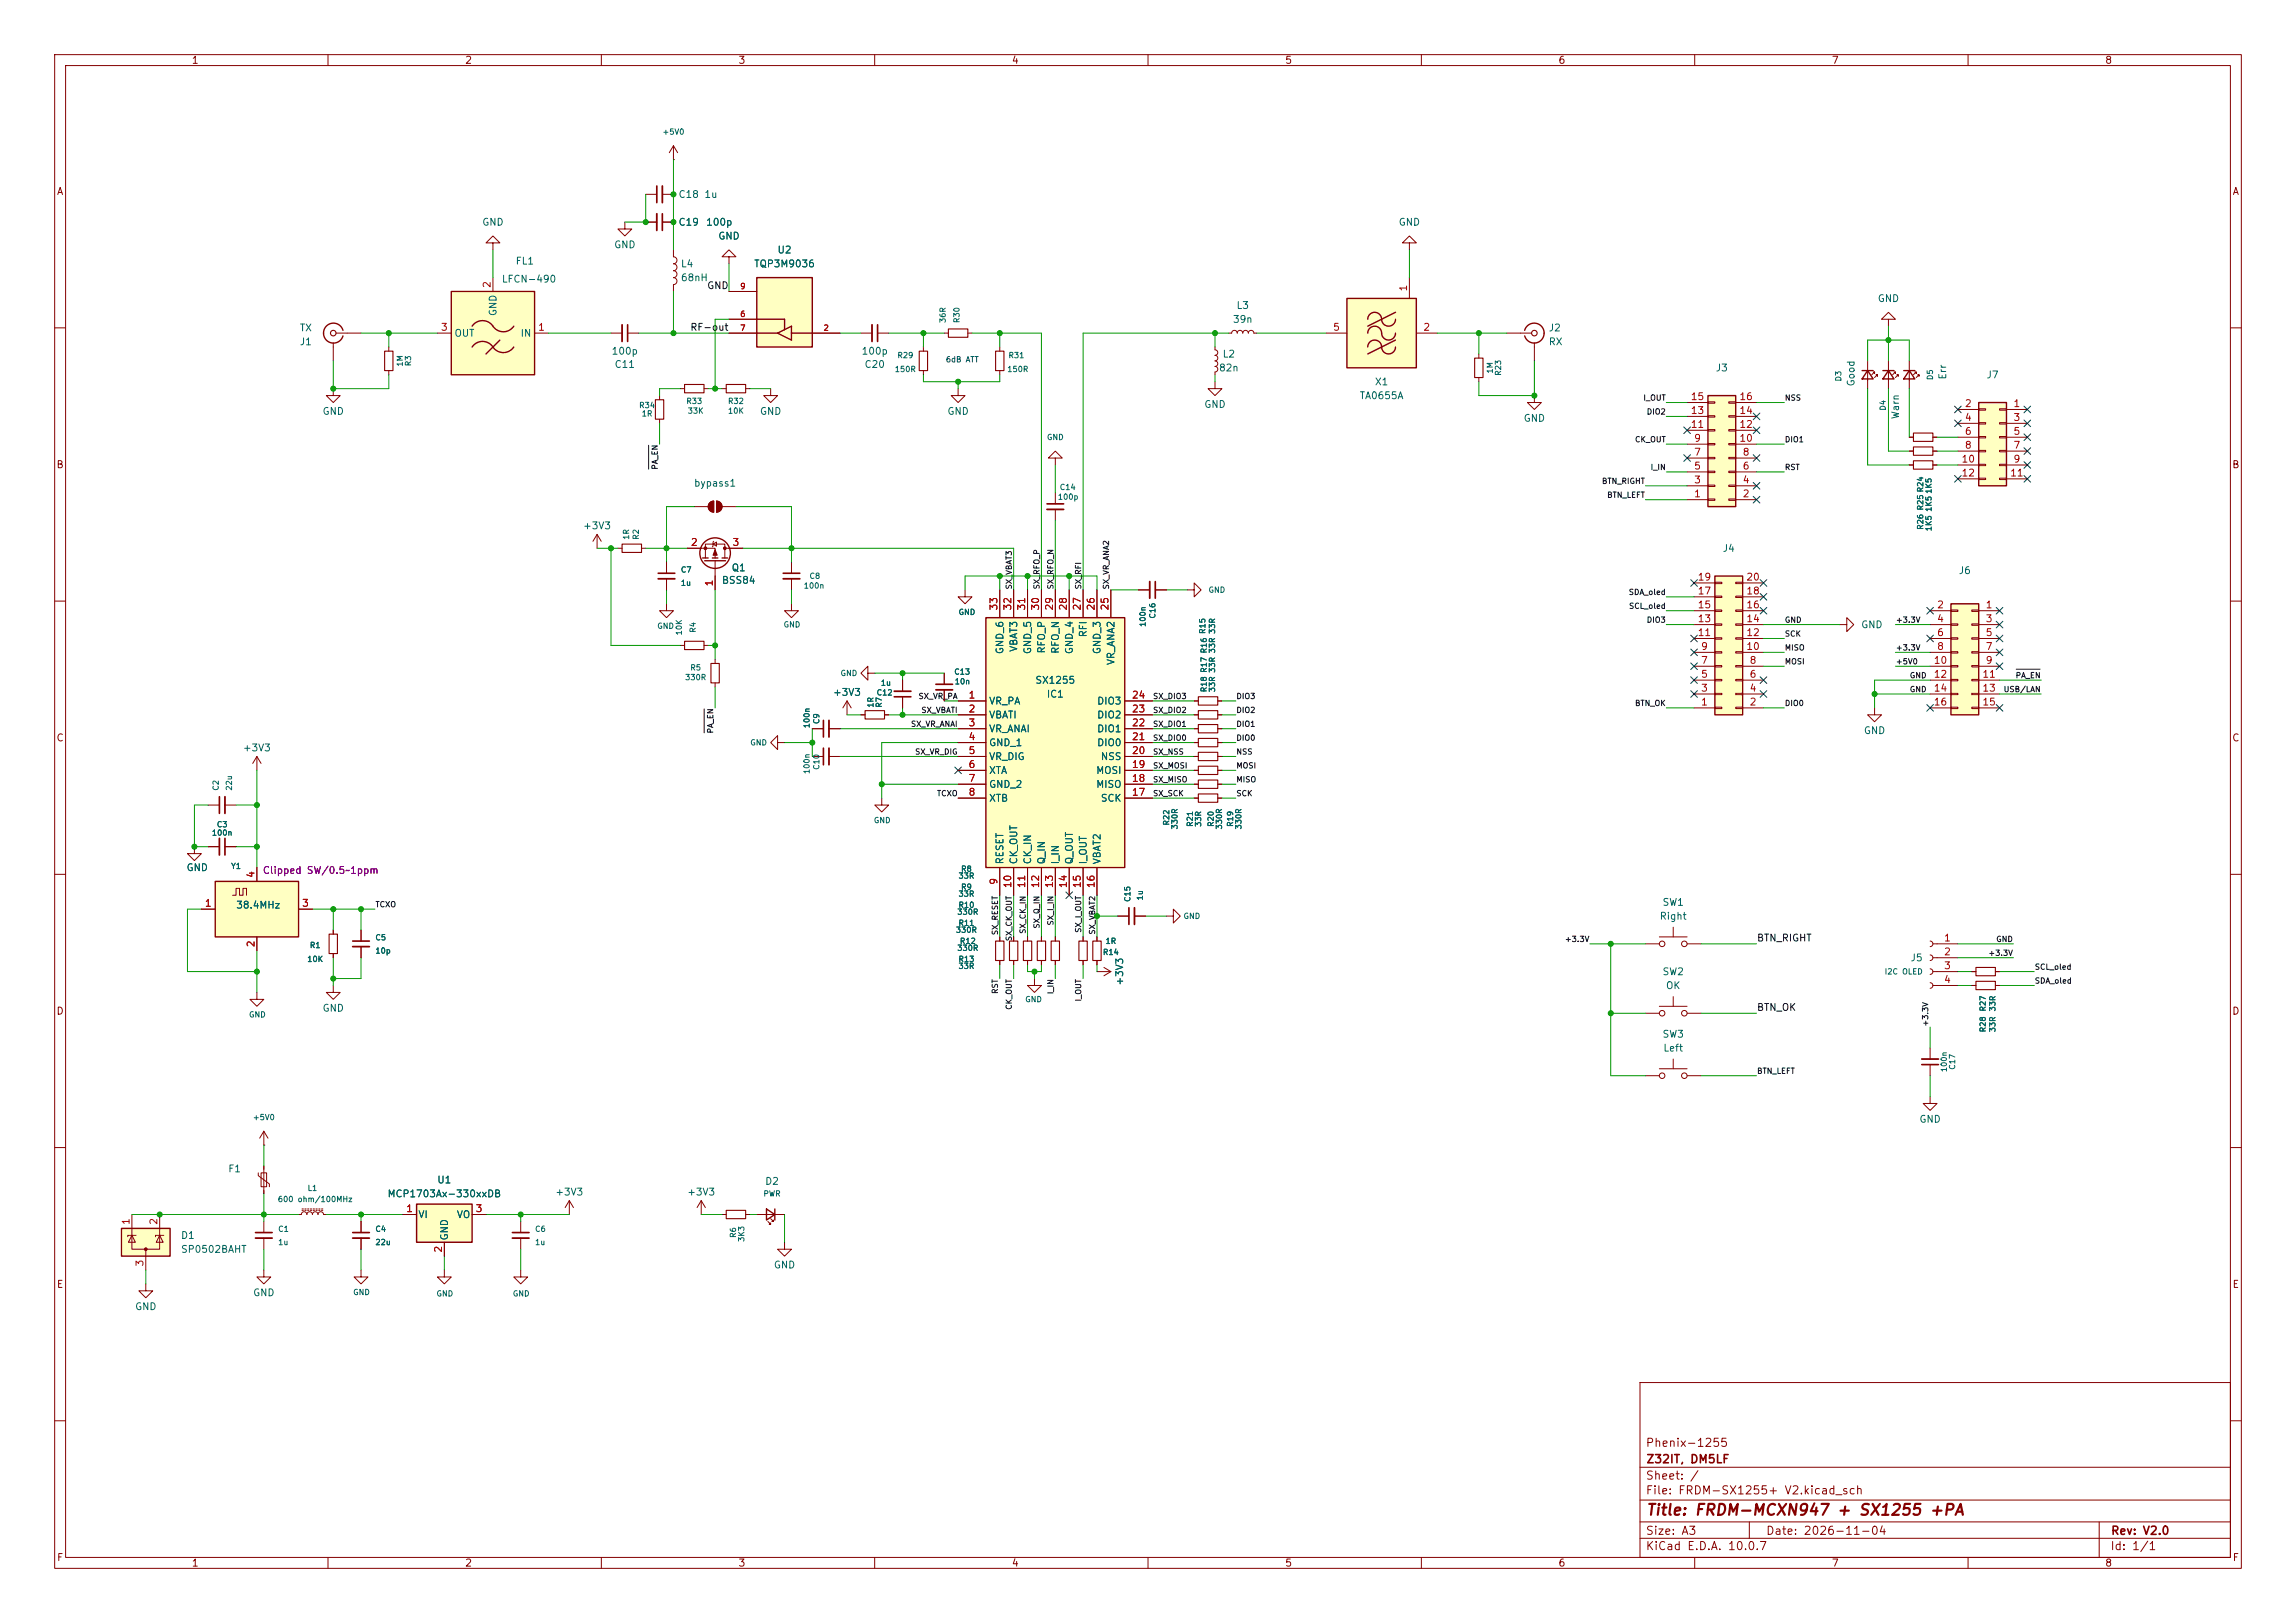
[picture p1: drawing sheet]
<svg xmlns="http://www.w3.org/2000/svg" width="420mm" height="297mm" viewBox="0 0 420 297" stroke-linecap="round" stroke-linejoin="round" font-family="sans-serif">
<defs><g id="words">
<text font-size="2" fill="#840000" x="301" y="277.8">Title: FRDM-MCXN947 + SX1255 +PA</text>
<g font-size="1.5" fill="#840000">
<text x="300.9" y="265.1">Phenix-1255</text>
<text x="301" y="268.1">Z32IT, DM5LF</text>
<text x="300.9" y="273.8">File: FRDM-SX1255+ V2.kicad_sch</text>
<text x="300.9" y="271.1">Sheet: /</text>
<text x="300.9" y="281.2">Size: A3</text>
<text x="322.9" y="281.2">Date: 2026-11-04</text>
<text x="386" y="281.2">Rev: V2.0</text>
<text x="300.9" y="284">KiCad E.D.A. 10.0.7</text>
<text x="385.9" y="284">Id: 1/1</text>
</g>
<g font-size="1.3" fill="#840000">
<text x="35" y="12">1</text>
<text x="85" y="12">2</text>
<text x="135" y="12">3</text>
<text x="185" y="12">4</text>
<text x="235" y="12">5</text>
<text x="285" y="12">6</text>
<text x="335" y="12">7</text>
<text x="385" y="12">8</text>
<text x="10.3" y="36">A</text>
<text x="408.3" y="36">A</text>
<text x="10.2" y="86">B</text>
<text x="408.2" y="86">B</text>
<text x="10.2" y="136">C</text>
<text x="408.2" y="136">C</text>
<text x="10.2" y="186">D</text>
<text x="408.2" y="186">D</text>
<text x="10.3" y="236">E</text>
<text x="408.3" y="236">E</text>
<text x="10.3" y="286">F</text>
<text x="35" y="287">1</text>
<text x="85" y="287">2</text>
<text x="135" y="287">3</text>
<text x="185" y="287">4</text>
<text x="235" y="287">5</text>
<text x="285" y="287">6</text>
<text x="335" y="287">7</text>
<text x="385" y="287">8</text>
<text x="408.3" y="286">F</text>
</g>
<g font-size="1.3" fill="#006464">
<text x="88.1" y="41.6">GND</text>
<text x="124" y="36.5">C18</text>
<text x="124" y="41.6">C19</text>
<text x="128.7" y="36.5">1u</text>
<text x="129.1" y="41.6">100p</text>
<text x="255.7" y="41.6">GND</text>
<text x="112.2" y="45.7">GND</text>
<text x="131.3" y="44.1">GND</text>
<text x="142.1" y="46.7">U2</text>
<text x="91.7" y="52">LFCN-490</text>
<text x="94.2" y="48.7">FL1</text>
<text x="124.4" y="49.2">L4</text>
<text x="124.4" y="51.8">68nH</text>
<text x="137.8" y="49.2">TQP3M9036</text>
<text x="91.1" y="57.9" transform="rotate(-90 91.1 57.9)">GND</text>
<text x="225.4" y="59.4">39n</text>
<text x="226.1" y="56.8">L3</text>
<text x="343.4" y="55.6">GND</text>
<text x="54.7" y="63.5">J1</text>
<text x="54.7" y="60.9">TX</text>
<text x="83" y="61.9">OUT</text>
<text x="95.1" y="61.9">IN</text>
<text x="111.8" y="65.2">100p</text>
<text x="157.5" y="65.2">100p</text>
<text x="223.5" y="65.7">L2</text>
<text x="283.2" y="60.9">J2</text>
<text x="283.2" y="63.5">RX</text>
<text x="112.3" y="67.6">C11</text>
<text x="158" y="67.6">C20</text>
<text x="222.9" y="68.3">82n</text>
<text x="251.4" y="70.8">X1</text>
<text x="313.7" y="68.3">J3</text>
<text x="339.5" y="70.8" transform="rotate(-90 339.5 70.8)">Good</text>
<text x="356.3" y="69.6" transform="rotate(-90 356.3 69.6)">Err</text>
<text x="363.3" y="69.5">J7</text>
<text x="58.9" y="76.2">GND</text>
<text x="138.9" y="76.2">GND</text>
<text x="173.2" y="76.2">GND</text>
<text x="220.2" y="74.9">GND</text>
<text x="248.6" y="73.4">TA0655A</text>
<text x="278.6" y="77.5">GND</text>
<text x="347.7" y="76.8" transform="rotate(-90 347.7 76.8)">Warn</text>
<text x="126.8" y="89.4">bypass1</text>
<text x="106.6" y="97.2">+3V3</text>
<text x="315" y="101.3">J4</text>
<text x="131.9" y="107.1">BSS84</text>
<text x="133.7" y="104.8">Q1</text>
<text x="358.2" y="105.4">J6</text>
<text x="183.8" y="119.8" transform="rotate(-90 183.8 119.8)">GND_6</text>
<text x="186.4" y="119.4" transform="rotate(-90 186.4 119.4)">VBAT3</text>
<text x="188.9" y="119.8" transform="rotate(-90 188.9 119.8)">GND_5</text>
<text x="191.5" y="119.7" transform="rotate(-90 191.5 119.7)">RFO_P</text>
<text x="194" y="119.8" transform="rotate(-90 194 119.8)">RFO_N</text>
<text x="196.5" y="119.8" transform="rotate(-90 196.5 119.8)">GND_4</text>
<text x="199.1" y="116.7" transform="rotate(-90 199.1 116.7)">RFI</text>
<text x="201.6" y="119.8" transform="rotate(-90 201.6 119.8)">GND_3</text>
<text x="340.3" y="115.3">GND</text>
<text x="189.3" y="125.4">SX1255</text>
<text x="204.2" y="121.8" transform="rotate(-90 204.2 121.8)">VR_ANA2</text>
<text x="152.3" y="127.6">+3V3</text>
<text x="180.8" y="129.2">VR_PA</text>
<text x="180.8" y="131.8">VBATI</text>
<text x="191.4" y="128">IC1</text>
<text x="200.6" y="131.8">DIO2</text>
<text x="200.6" y="129.2">DIO3</text>
<text x="44.3" y="137.8">+3V3</text>
<text x="180.8" y="134.3">VR_ANAI</text>
<text x="180.8" y="136.9">GND_1</text>
<text x="200.6" y="136.9">DIO0</text>
<text x="200.6" y="134.3">DIO1</text>
<text x="340.8" y="134.6">GND</text>
<text x="180.8" y="139.4">VR_DIG</text>
<text x="180.8" y="141.9">XTA</text>
<text x="200.4" y="141.9">MOSI</text>
<text x="201.3" y="139.4">NSS</text>
<text x="180.8" y="144.5">GND_2</text>
<text x="180.8" y="147">XTB</text>
<text x="200.4" y="144.5">MISO</text>
<text x="201.3" y="147">SCK</text>
<text x="34" y="159.7">GND</text>
<text x="183.8" y="158.3" transform="rotate(-90 183.8 158.3)">RESET</text>
<text x="186.4" y="158.3" transform="rotate(-90 186.4 158.3)">CK_OUT</text>
<text x="188.9" y="158.3" transform="rotate(-90 188.9 158.3)">CK_IN</text>
<text x="191.5" y="158.3" transform="rotate(-90 191.5 158.3)">Q_IN</text>
<text x="194" y="158.3" transform="rotate(-90 194 158.3)">I_IN</text>
<text x="196.5" y="158.3" transform="rotate(-90 196.5 158.3)">Q_OUT</text>
<text x="199.1" y="158.3" transform="rotate(-90 199.1 158.3)">I_OUT</text>
<text x="201.6" y="158.3" transform="rotate(-90 201.6 158.3)">VBAT2</text>
<text x="43.1" y="166.6">38.4MHz</text>
<text x="304" y="166.1">SW1</text>
<text x="303.5" y="168.6">Right</text>
<text x="304" y="178.8">SW2</text>
<text x="349.4" y="176.2">J5</text>
<text x="58.9" y="185.4">GND</text>
<text x="205.8" y="180.5" transform="rotate(-90 205.8 180.5)">+3V3</text>
<text x="304.6" y="181.3">OK</text>
<text x="304" y="190.2">SW3</text>
<text x="304.2" y="192.7">Left</text>
<text x="351" y="205.8">GND</text>
<text x="41.6" y="214.8">F1</text>
<text x="70.8" y="219.4">MCP1703Ax-330xxDB</text>
<text x="79.9" y="216.9">U1</text>
<text x="101.5" y="219.1">+3V3</text>
<text x="125.6" y="219.1">+3V3</text>
<text x="139.9" y="217.1">D2</text>
<text x="33" y="227">D1</text>
<text x="76.4" y="223.2">VI</text>
<text x="82.2" y="227.1" transform="rotate(-90 82.2 227.1)">GND</text>
<text x="83.5" y="223.2">VO</text>
<text x="33" y="229.6">SP0502BAHT</text>
<text x="141.4" y="232.4">GND</text>
<text x="46.2" y="237.5">GND</text>
<text x="24.6" y="240">GND</text>
</g>
<g font-size="1.3" fill="#a90000">
<text x="90" y="52.8" transform="rotate(-90 90 52.8)">2</text>
<text x="257.7" y="53.4" transform="rotate(-90 257.7 53.4)">1</text>
<text x="80.5" y="60.8">3</text>
<text x="98.3" y="60.8">1</text>
<text x="243.7" y="60.8">5</text>
<text x="260.3" y="60.8">2</text>
<text x="309.2" y="76.1">13</text>
<text x="309.2" y="73.5">15</text>
<text x="318.1" y="76.1">14</text>
<text x="318.1" y="73.5">16</text>
<text x="359.3" y="74.8">2</text>
<text x="359.3" y="77.3">4</text>
<text x="368.2" y="74.8">1</text>
<text x="368.2" y="77.3">3</text>
<text x="309.2" y="78.6">11</text>
<text x="309.8" y="83.7">7</text>
<text x="309.8" y="81.1">9</text>
<text x="318.1" y="81.1">10</text>
<text x="318.1" y="78.6">12</text>
<text x="318.7" y="83.7">8</text>
<text x="359.3" y="79.9">6</text>
<text x="359.3" y="82.4">8</text>
<text x="368.2" y="79.9">5</text>
<text x="368.2" y="82.4">7</text>
<text x="309.8" y="88.8">3</text>
<text x="309.8" y="86.2">5</text>
<text x="318.7" y="88.8">4</text>
<text x="318.7" y="86.2">6</text>
<text x="358.7" y="85">10</text>
<text x="358.7" y="87.5">12</text>
<text x="367.6" y="87.5">11</text>
<text x="368.2" y="85">9</text>
<text x="309.8" y="91.3">1</text>
<text x="318.7" y="91.3">2</text>
<text x="126.3" y="100.2">2</text>
<text x="133.9" y="100.2">3</text>
<text x="130.7" y="107.4" transform="rotate(-90 130.7 107.4)">1</text>
<text x="310.4" y="106.5">19</text>
<text x="319.3" y="106.5">20</text>
<text x="182.7" y="111.8" transform="rotate(-90 182.7 111.8)">33</text>
<text x="185.3" y="111.8" transform="rotate(-90 185.3 111.8)">32</text>
<text x="187.8" y="111.8" transform="rotate(-90 187.8 111.8)">31</text>
<text x="190.4" y="111.8" transform="rotate(-90 190.4 111.8)">30</text>
<text x="192.9" y="111.8" transform="rotate(-90 192.9 111.8)">29</text>
<text x="195.4" y="111.8" transform="rotate(-90 195.4 111.8)">28</text>
<text x="198" y="111.8" transform="rotate(-90 198 111.8)">27</text>
<text x="200.5" y="111.8" transform="rotate(-90 200.5 111.8)">26</text>
<text x="203.1" y="111.8" transform="rotate(-90 203.1 111.8)">25</text>
<text x="310.4" y="111.6">15</text>
<text x="310.4" y="109.1">17</text>
<text x="319.3" y="111.6">16</text>
<text x="319.3" y="109.1">18</text>
<text x="354.2" y="111.6">2</text>
<text x="363.1" y="111.6">1</text>
<text x="310.4" y="116.7">11</text>
<text x="310.4" y="114.2">13</text>
<text x="311.1" y="119.2">9</text>
<text x="319.3" y="119.2">10</text>
<text x="319.3" y="116.7">12</text>
<text x="319.3" y="114.2">14</text>
<text x="354.2" y="114.2">4</text>
<text x="354.2" y="116.7">6</text>
<text x="354.2" y="119.2">8</text>
<text x="363.1" y="114.2">3</text>
<text x="363.1" y="116.7">5</text>
<text x="363.1" y="119.2">7</text>
<text x="311.1" y="124.3">5</text>
<text x="311.1" y="121.8">7</text>
<text x="319.9" y="124.3">6</text>
<text x="319.9" y="121.8">8</text>
<text x="353.6" y="121.8">10</text>
<text x="353.6" y="124.3">12</text>
<text x="362.5" y="124.3">11</text>
<text x="363.1" y="121.8">9</text>
<text x="177.1" y="128.1">1</text>
<text x="177.1" y="130.7">2</text>
<text x="206.9" y="130.7">23</text>
<text x="206.9" y="128.1">24</text>
<text x="311.1" y="129.4">1</text>
<text x="311.1" y="126.9">3</text>
<text x="319.9" y="129.4">2</text>
<text x="319.9" y="126.9">4</text>
<text x="353.6" y="126.9">14</text>
<text x="353.6" y="129.4">16</text>
<text x="362.5" y="126.9">13</text>
<text x="362.5" y="129.4">15</text>
<text x="177.1" y="133.2">3</text>
<text x="177.1" y="135.8">4</text>
<text x="206.9" y="135.8">21</text>
<text x="206.9" y="133.2">22</text>
<text x="177.1" y="138.3">5</text>
<text x="177.1" y="140.8">6</text>
<text x="177.1" y="143.4">7</text>
<text x="206.9" y="143.4">18</text>
<text x="206.9" y="140.8">19</text>
<text x="206.9" y="138.3">20</text>
<text x="177.1" y="145.9">8</text>
<text x="206.9" y="145.9">17</text>
<text x="46.9" y="160.8" transform="rotate(-90 46.9 160.8)">4</text>
<text x="37.4" y="166.2">1</text>
<text x="55.1" y="166.2">3</text>
<text x="182.7" y="162" transform="rotate(-90 182.7 162)">9</text>
<text x="185.3" y="162.6" transform="rotate(-90 185.3 162.6)">10</text>
<text x="187.8" y="162.6" transform="rotate(-90 187.8 162.6)">11</text>
<text x="190.4" y="162.6" transform="rotate(-90 190.4 162.6)">12</text>
<text x="192.9" y="162.6" transform="rotate(-90 192.9 162.6)">13</text>
<text x="195.4" y="162.6" transform="rotate(-90 195.4 162.6)">14</text>
<text x="198" y="162.6" transform="rotate(-90 198 162.6)">15</text>
<text x="200.5" y="162.6" transform="rotate(-90 200.5 162.6)">16</text>
<text x="46.9" y="173.5" transform="rotate(-90 46.9 173.5)">2</text>
<text x="355.5" y="172.6">1</text>
<text x="355.5" y="175.1">2</text>
<text x="355.5" y="177.7">3</text>
<text x="355.5" y="180.2">4</text>
<text x="24" y="224.3" transform="rotate(-90 24 224.3)">1</text>
<text x="29.1" y="224.3" transform="rotate(-90 29.1 224.3)">2</text>
<text x="74.2" y="222.1">1</text>
<text x="86.9" y="222.1">3</text>
<text x="26.5" y="231.9" transform="rotate(-90 26.5 231.9)">3</text>
<text x="81.1" y="229.3" transform="rotate(-90 81.1 229.3)">2</text>
</g>
<g font-size="1.3" fill="#0f0f0f">
<text x="129.3" y="53.2">GND</text>
<text x="126.2" y="60.8">RF-out</text>
<text x="321.3" y="172.6">BTN_RIGHT</text>
<text x="321.3" y="185.3">BTN_OK</text>
</g>
<text font-size="1.3" fill="#840084" x="48" y="160.2">Clipped SW/0.5~1ppm</text>
<g font-size="1" fill="#006464">
<text x="121.1" y="24.9">+5V0</text>
<text x="173.2" y="59.2" transform="rotate(-90 173.2 59.2)">36R</text>
<text x="175.8" y="59.2" transform="rotate(-90 175.8 59.2)">R30</text>
<text x="164.1" y="65.8">R29</text>
<text x="184.4" y="65.8">R31</text>
<text x="73.9" y="67.2" transform="rotate(-90 73.9 67.2)">1M</text>
<text x="75.4" y="67.1" transform="rotate(-90 75.4 67.1)">R3</text>
<text x="163.6" y="68.3">150R</text>
<text x="184.2" y="68.3">150R</text>
<text x="273.3" y="68.5" transform="rotate(-90 273.3 68.5)">1M</text>
<text x="274.8" y="68.9" transform="rotate(-90 274.8 68.9)">R23</text>
<text x="337.1" y="69.9" transform="rotate(-90 337.1 69.9)">D3</text>
<text x="353.8" y="69.7" transform="rotate(-90 353.8 69.7)">D5</text>
<text x="116.8" y="74.9">R34</text>
<text x="117.3" y="76.4">1R</text>
<text x="125.4" y="74.2">R33</text>
<text x="125.7" y="75.9">33K</text>
<text x="133.1" y="74.2">R32</text>
<text x="133.1" y="75.9">10K</text>
<text x="345.2" y="75.2" transform="rotate(-90 345.2 75.2)">D4</text>
<text x="191.4" y="80.8">GND</text>
<text x="193.8" y="89.9">C14</text>
<text x="193.4" y="91.7">100p</text>
<text x="353.6" y="93.8" transform="rotate(-90 353.6 93.8)">1K5</text>
<text x="353.6" y="90.5" transform="rotate(-90 353.6 90.5)">1K5</text>
<text x="115.3" y="98.9" transform="rotate(-90 115.3 98.9)">1R</text>
<text x="117.1" y="98.9" transform="rotate(-90 117.1 98.9)">R2</text>
<text x="352" y="97.1" transform="rotate(-90 352 97.1)">R26 R25 R24</text>
<text x="353.6" y="97.3" transform="rotate(-90 353.6 97.3)">1K5</text>
<text x="124.4" y="105">C7</text>
<text x="124.4" y="107.4">1u</text>
<text x="146.9" y="107.9">100n</text>
<text x="148" y="106.2">C8</text>
<text x="175.2" y="112.8">GND</text>
<text x="211.6" y="113.3" transform="rotate(-90 211.6 113.3)">C16</text>
<text x="221" y="108.7">GND</text>
<text x="120.1" y="115.3">GND</text>
<text x="125" y="116.4" transform="rotate(-90 125 116.4)">10K</text>
<text x="127.5" y="115.9" transform="rotate(-90 127.5 115.9)">R4</text>
<text x="143.2" y="115.1">GND</text>
<text x="209.8" y="114.8" transform="rotate(-90 209.8 114.8)">100n</text>
<text x="220.7" y="116.1" transform="rotate(-90 220.7 116.1)">R15</text>
<text x="125.2" y="124.7">330R</text>
<text x="126.2" y="122.9">R5</text>
<text x="153.7" y="123.9">GND</text>
<text x="161" y="125.7">1u</text>
<text x="174.5" y="123.7">C13</text>
<text x="174.5" y="125.5">10n</text>
<text x="160" y="129.6" transform="rotate(-90 160 129.6)">1R</text>
<text x="160.3" y="127.5">C12</text>
<text x="161.5" y="129.6" transform="rotate(-90 161.5 129.6)">R7</text>
<text x="221" y="126.8" transform="rotate(-90 221 126.8)">R18 R17 R16</text>
<text x="222.5" y="126.8" transform="rotate(-90 222.5 126.8)">33R 33R 33R 33R</text>
<text x="137.1" y="136.6">GND</text>
<text x="148.3" y="133.4" transform="rotate(-90 148.3 133.4)">100n</text>
<text x="150.1" y="132.6" transform="rotate(-90 150.1 132.6)">C9</text>
<text x="148.3" y="141.7" transform="rotate(-90 148.3 141.7)">100n</text>
<text x="150.1" y="141" transform="rotate(-90 150.1 141)">C10</text>
<text x="40.2" y="144.8" transform="rotate(-90 40.2 144.8)">C2</text>
<text x="42.7" y="144.8" transform="rotate(-90 42.7 144.8)">22u</text>
<text x="38.7" y="153.2">100n</text>
<text x="39.6" y="151.6">C3</text>
<text x="159.8" y="150.9">GND</text>
<text x="214.1" y="151.2" transform="rotate(-90 214.1 151.2)">R22</text>
<text x="215.6" y="151.9" transform="rotate(-90 215.6 151.9)">330R</text>
<text x="218.4" y="151.4" transform="rotate(-90 218.4 151.4)">R21</text>
<text x="220" y="151.4" transform="rotate(-90 220 151.4)">33R</text>
<text x="222.2" y="151.4" transform="rotate(-90 222.2 151.4)">R20</text>
<text x="223.8" y="151.9" transform="rotate(-90 223.8 151.9)">330R</text>
<text x="225.8" y="151.4" transform="rotate(-90 225.8 151.4)">R19</text>
<text x="227.3" y="151.9" transform="rotate(-90 227.3 151.9)">330R</text>
<text x="42.2" y="159.3">Y1</text>
<text x="175.2" y="161">33R</text>
<text x="175.7" y="159.8">R8</text>
<text x="175" y="167.6">330R</text>
<text x="175.2" y="164.3">33R</text>
<text x="175.2" y="166.4">R10</text>
<text x="175.7" y="163.1">R9</text>
<text x="207" y="165.1" transform="rotate(-90 207 165.1)">C15</text>
<text x="209.3" y="164.9" transform="rotate(-90 209.3 164.9)">1u</text>
<text x="56.6" y="173.7">R1</text>
<text x="68.6" y="172.3">C5</text>
<text x="174.8" y="170.9">330R</text>
<text x="175.2" y="169.7">R11</text>
<text x="175.5" y="173">R12</text>
<text x="202.1" y="173">1R</text>
<text x="216.4" y="168.4">GND</text>
<text x="56.1" y="176.3">10K</text>
<text x="68.6" y="174.7">10p</text>
<text x="175" y="174.2">330R</text>
<text x="175.2" y="176.3">R13</text>
<text x="175.2" y="177.5">33R</text>
<text x="201.6" y="175">R14</text>
<text x="344.7" y="178.6">I2C OLED</text>
<text x="187.4" y="183.6">GND</text>
<text x="363.5" y="185.2" transform="rotate(-90 363.5 185.2)">R27</text>
<text x="365.2" y="185.2" transform="rotate(-90 365.2 185.2)">33R</text>
<text x="45.5" y="186.4">GND</text>
<text x="363.5" y="189" transform="rotate(-90 363.5 189)">R28</text>
<text x="365.2" y="189" transform="rotate(-90 365.2 189)">33R</text>
<text x="356.4" y="196.3" transform="rotate(-90 356.4 196.3)">100n</text>
<text x="357.9" y="195.9" transform="rotate(-90 357.9 195.9)">C17</text>
<text x="46.2" y="205.2">+5V0</text>
<text x="50.7" y="220.2">600 ohm/100MHz</text>
<text x="56.2" y="218.2">L1</text>
<text x="139.6" y="219.2">PWR</text>
<text x="50.8" y="225.7">C1</text>
<text x="68.6" y="225.7">C4</text>
<text x="97.8" y="225.7">C6</text>
<text x="134.9" y="226.6" transform="rotate(-90 134.9 226.6)">R6</text>
<text x="136.4" y="227.4" transform="rotate(-90 136.4 227.4)">3K3</text>
<text x="50.8" y="228.1">1u</text>
<text x="68.6" y="228.1">22u</text>
<text x="97.8" y="228.1">1u</text>
<text x="64.5" y="237.2">GND</text>
<text x="79.7" y="237.5">GND</text>
<text x="93.7" y="237.5">GND</text>
</g>
<g font-size="1" fill="#a90000">
<text x="135.3" y="53.2">9</text>
<text x="135.3" y="58.2">6</text>
<text x="135.3" y="60.8">7</text>
<text x="150.5" y="60.8">2</text>
</g>
<text font-size="1" fill="#0000c2" x="172.9" y="66.5">6dB ATT</text>
<g font-size="1" fill="#0f0f0f">
<text x="300.5" y="73.6">I_OUT</text>
<text x="301.1" y="76.1">DIO2</text>
<text x="326.4" y="73.6">NSS</text>
<text x="299" y="81.2">CK_OUT</text>
<text x="326.4" y="81.2">DIO1</text>
<text x="120.5" y="86.1" transform="rotate(-90 120.5 86.1)">PA_EN</text>
<text x="292.9" y="88.8">BTN_RIGHT</text>
<text x="301.8" y="86.3">I_IN</text>
<text x="326.4" y="86.3">RST</text>
<text x="293.9" y="91.3">BTN_LEFT</text>
<text x="185.3" y="107.9" transform="rotate(-90 185.3 107.9)">SX_VBAT3</text>
<text x="190.4" y="107.9" transform="rotate(-90 190.4 107.9)">SX_RFO_P</text>
<text x="192.9" y="107.9" transform="rotate(-90 192.9 107.9)">SX_RFO_N</text>
<text x="198" y="107.9" transform="rotate(-90 198 107.9)">SX_RFI</text>
<text x="203.1" y="107.9" transform="rotate(-90 203.1 107.9)">SX_VR_ANA2</text>
<text x="297.8" y="109.1">SDA_oled</text>
<text x="297.9" y="111.7">SCL_oled</text>
<text x="301.1" y="114.2">DIO3</text>
<text x="326.4" y="116.7">SCK</text>
<text x="326.4" y="114.2">GND</text>
<text x="326.4" y="119.3">MISO</text>
<text x="346.7" y="114.2">+3.3V</text>
<text x="346.7" y="119.3">+3.3V</text>
<text x="326.4" y="121.8">MOSI</text>
<text x="346.7" y="121.8">+5V0</text>
<text x="349.3" y="124.4">GND</text>
<text x="368.6" y="124.4">PA_EN</text>
<text x="167.9" y="128.2">SX_VR_PA</text>
<text x="168.4" y="130.7">SX_VBATI</text>
<text x="210.8" y="130.7">SX_DIO2</text>
<text x="210.8" y="128.2">SX_DIO3</text>
<text x="226.1" y="130.7">DIO2</text>
<text x="226.1" y="128.2">DIO3</text>
<text x="299" y="129.4">BTN_OK</text>
<text x="326.4" y="129.4">DIO0</text>
<text x="349.3" y="126.9">GND</text>
<text x="366.4" y="126.9">USB/LAN</text>
<text x="130.7" y="134.3" transform="rotate(-90 130.7 134.3)">PA_EN</text>
<text x="166.5" y="133.2">SX_VR_ANAI</text>
<text x="210.8" y="135.8">SX_DIO0</text>
<text x="210.8" y="133.2">SX_DIO1</text>
<text x="226.1" y="135.8">DIO0</text>
<text x="226.1" y="133.2">DIO1</text>
<text x="167.3" y="138.3">SX_VR_DIG</text>
<text x="210.8" y="143.4">SX_MISO</text>
<text x="210.8" y="140.9">SX_MOSI</text>
<text x="210.8" y="138.3">SX_NSS</text>
<text x="226.1" y="143.4">MISO</text>
<text x="226.1" y="140.9">MOSI</text>
<text x="226.1" y="138.3">NSS</text>
<text x="171.3" y="145.9">TCXO</text>
<text x="210.8" y="145.9">SX_SCK</text>
<text x="226.1" y="145.9">SCK</text>
<text x="68.6" y="166.3">TCXO</text>
<text x="182.8" y="171.2" transform="rotate(-90 182.8 171.2)">SX_RESET</text>
<text x="185.3" y="172.3" transform="rotate(-90 185.3 172.3)">SX_CK_OUT</text>
<text x="187.9" y="171" transform="rotate(-90 187.9 171)">SX_CK_IN</text>
<text x="190.4" y="170" transform="rotate(-90 190.4 170)">SX_Q_IN</text>
<text x="192.9" y="169.5" transform="rotate(-90 192.9 169.5)">SX_I_IN</text>
<text x="198" y="170.8" transform="rotate(-90 198 170.8)">SX_I_OUT</text>
<text x="200.6" y="171.1" transform="rotate(-90 200.6 171.1)">SX_VBAT2</text>
<text x="286.2" y="172.6">+3.3V</text>
<text x="365.1" y="172.6">GND</text>
<text x="363.6" y="175.2">+3.3V</text>
<text x="372.1" y="177.7">SCL_oled</text>
<text x="182.8" y="182" transform="rotate(-90 182.8 182)">RST</text>
<text x="185.3" y="184.9" transform="rotate(-90 185.3 184.9)">CK_OUT</text>
<text x="192.9" y="182" transform="rotate(-90 192.9 182)">I_IN</text>
<text x="198" y="183.4" transform="rotate(-90 198 183.4)">I_OUT</text>
<text x="372.1" y="180.2">SDA_oled</text>
<text x="353" y="188" transform="rotate(-90 353 188)">+3.3V</text>
<text x="321.3" y="196.7">BTN_LEFT</text>
</g>
</g></defs>
<g fill="none" stroke="#840000" stroke-width=".18">
<path d="M10 10h400v277h-400zM12 12h396v273h-396zM60 10v2M110 10v2M160 10v2M210 10v2M260 10v2M310 10v2M360 10v2M10 60h2M222.2 69.9v1.2h1.3l-1.3 1.3-1.2-1.3h1.2M280.7 72.4v1.3h1.2l-1.2 1.2-1.3-1.2h1.3"/>
<path d="M408 60h2M10 110h2M408 110h2M47 138.4l-.8 1.3M47 138.4l.8 1.3M47 138.4v2.6M10 160h2M408 160h2M66 170.2v2M66 173.2v2.1M301 185.4h2.5M303.5 184.2h5.1"/>
<path d="M306.1 182.4v1.8M308.6 185.4h2.5M10 210h2M408 210h2M48.3 232.4v1.3h1.2l-1.2 1.2-1.3-1.2h1.3M48.3 223.5v2.1M48.3 226.6v2M54.6 222.2h.5l.2-.3 .3-.2 .4 .2 .1 .3 .2-.3 .3-.2 .4 .2 .1 .3 .2-.3 .4-.2 .3 .2 .2 .3 .1-.3 .4-.2 .3 .2 .2 .3h.5M55.2 221.5h.3M55.2 221.2h.3M55.8 221.5h.2M55.8 221.2h.2"/>
<path d="M56.3 221.5h.2M56.3 221.2h.2M56.8 221.5h.2M56.8 221.2h.2M57.3 221.5h.2M57.3 221.2h.2M57.8 221.5h.2M57.8 221.2h.2M58.3 221.5h.2M58.3 221.2h.2M58.8 221.5h.3M58.8 221.2h.3"/>
<path d="M300 253h108v32h-108zM10 260h2M300 278.5h108M300 274.5h108M300 268.5h108M320 278.5v3M384 278.5v6.5M408 260h2M60 285v2M110 285v2M160 285v2M210 285v2"/>
<path d="M260 285v2M300 281.5h108M310 285v2M360 285v2"/>
<circle cx="304" cy="185.4" r=".51"/>
<circle cx="308.1" cy="185.4" r=".51"/>
</g>
<path d="M64.5 172.2h3.1M46.7 225.6h3.1" fill="none" stroke="#840000" stroke-width=".3"/>
<path d="M64.5 173.2h3.1M46.7 226.6h3.1" fill="none" stroke="#840000" stroke-width=".33"/>
<path d="M180.3 113h25.4v45.8h-25.4z" fill="#ffffc2"/>
<path d="M344.4 67.8h2.1M345.4 67.8l1.1 1.5h-2.1zM180.3 113h25.4v45.8h-25.4z" fill="none" stroke="#840000" stroke-width=".25"/>
<g fill="none" stroke="#840000" stroke-width=".18">
<path d="M345.4 66v5.1M346.5 68.1h.2v.2v-.2l-.5 .5M347 68.6h.2v.2v-.2l-.5 .5M182.9 108v5M185.4 108v5M188 108v5M190.5 108v5M193 108v5M195.6 108v5M198.1 108v5M200.7 108v5M203.2 108v5"/>
<path d="M175.3 128.3h5M175.3 130.8h5M175.3 133.4h5M175.3 135.9h5M175.3 138.4h5M205.7 128.3h5.1M205.7 130.8h5.1M205.7 133.4h5.1M205.7 135.9h5.1M205.7 138.4h5.1M38.1 147.3h2M41.1 147.3h2.1"/>
<path d="M175.3 141h5M175.3 143.5h5M175.3 146.1h5M182.9 158.8v5M185.4 158.8v5M188 158.8v5M190.5 158.8v5M193 158.8v5M195.6 158.8v5M198.1 158.8v5M200.7 158.8v5M205.7 141h5.1"/>
<path d="M205.7 143.5h5.1M205.7 146.1h5.1M66 232.4v1.3h1.3l-1.3 1.2-1.2-1.2h1.2M66 223.5v2.1M66 226.6v2M81.3 232.4v1.3h1.2l-1.2 1.2-1.3-1.2h1.3M95.2 232.4v1.3h1.3l-1.3 1.2-1.2-1.2h1.2"/>
</g>
<path d="M40.1 145.8v3M64.5 225.6h3.1" fill="none" stroke="#840000" stroke-width=".3"/>
<path d="M41.1 145.8v3M64.5 226.6h3.1" fill="none" stroke="#840000" stroke-width=".33"/>
<path d="M76.2 220.3h10.2v7h-10.2z" fill="#ffffc2"/>
<path d="M76.2 220.3h10.2v7h-10.2z" fill="none" stroke="#840000" stroke-width=".25"/>
<path d="M349.2 80h.8M353.6 80h.7M73.7 222.2h2.5M81.3 227.3v2.6M86.4 222.2h2.5" fill="none" stroke="#840000" stroke-width=".18"/>
<path d="M350 79.2h3.6v1.6h-3.6z" fill="none" stroke="#840000" stroke-width=".2"/>
<path d="M361.9 73.7h5.1v15.2h-5.1z" fill="#ffffc2"/>
<path d="M348.2 67.8h2.1M349.2 67.8l1.1 1.5h-2.1zM361.9 73.7h5.1v15.2h-5.1zM140.2 221.2l1.5 1-1.5 1.1zM141.7 221.2v2.1" fill="none" stroke="#840000" stroke-width=".25"/>
<g fill="none" stroke="#840000" stroke-width=".18">
<path d="M349.2 66v5.1M350.3 68.1h.2v.2v-.2l-.5 .5M350.8 68.6h.2v.2v-.2l-.5 .5M358.1 74.9h3.8M358.1 77.5h3.8M361.9 74.8h1.3v.3h-1.3zM361.9 77.3h1.3v.3h-1.3zM361.9 79.9h1.3v.2h-1.3zM365.8 74.8h1.2v.3h-1.2zM365.8 77.3h1.2v.3h-1.2zM365.8 79.9h1.2v.2h-1.2zM367 74.9h3.8"/>
<path d="M367 77.5h3.8M358.1 80h3.8M358.1 82.6h3.8M358.1 85.1h3.8M358.1 87.6h3.8M361.9 82.4h1.3v.3h-1.3zM361.9 85h1.3v.2h-1.3zM361.9 87.5h1.3v.3h-1.3zM365.8 82.4h1.2v.3h-1.2zM365.8 85h1.2v.2h-1.2zM365.8 87.5h1.2v.3h-1.2zM367 80h3.8"/>
<path d="M367 82.6h3.8M367 85.1h3.8M367 87.6h3.8M218.4 130.8h.8M222.8 130.8h.7M342.9 129.5v1.3h1.3l-1.3 1.3-1.3-1.3h1.3M35.6 154.9v1.3h1.2l-1.2 1.3-1.3-1.3h1.3M38.1 154.9h2M41.1 154.9h2.1M360.7 177.8h.7M365 177.8h.8M360.7 180.3h.7"/>
<path d="M365 180.3h.8M104.1 219.7l-.7 1.3M104.1 219.7l.8 1.3M104.1 219.7v2.5M128.3 219.7l-.8 1.3M128.3 219.7l.7 1.3M128.3 219.7v2.5M95.2 223.5v2.1M95.2 226.6v2M132.1 222.2h.7M136.4 222.2h.8M138.4 222.2h5.1"/>
<path d="M140.5 223.5l.5 .5h-.3h.3v-.2M141 223l.5 .5h-.3h.3v-.2M143.5 227.3v1.3h1.3l-1.3 1.3-1.3-1.3h1.3"/>
</g>
<path d="M219.2 130h3.6v1.6h-3.6zM361.4 179.6h3.6v1.5h-3.6zM361.4 177h3.6v1.6h-3.6zM132.8 221.5h3.6v1.5h-3.6z" fill="none" stroke="#840000" stroke-width=".2"/>
<path d="M41.1 153.4v3.1M93.7 225.6h3.1" fill="none" stroke="#840000" stroke-width=".3"/>
<path d="M40.1 153.4v3.1M93.7 226.6h3.1" fill="none" stroke="#840000" stroke-width=".33"/>
<path d="M22.2 224.8h8.9v5.1h-8.9z" fill="#ffffc2"/>
<path d="M22.2 224.8h8.9v5.1h-8.9z" fill="none" stroke="#840000" stroke-width=".25"/>
<g fill="none" stroke="#840000" stroke-width=".18">
<path d="M123.2 45.7v1.3a.64 .64 0 0 1 .6 .6 .64 .64 0 0 1-.6 .7M123.2 48.3a.64 .64 0 0 1 .6 .6 .64 .64 0 0 1-.6 .6 .64 .64 0 0 1 .6 .7 .64 .64 0 0 1-.6 .6 .64 .64 0 0 1 .6 .6 .64 .64 0 0 1-.6 .7v1.2M133.3 47h1.3l-1.3-1.3-1.2 1.3h1.2v1.3M120.6 72.4v.8M120.6 76.7v.8M124.5 71.1h.7M128.8 71.1h.7M132.1 71.1h.7M136.4 71.1h.8M141 71.1v1.3h1.2l-1.2 1.3-1.3-1.3h1.3M157.5 61h2M160.5 61h2.1"/>
<path d="M168.9 63.5v.8M168.9 67.8v.8M193 83.8h1.3l-1.3-1.2-1.2 1.2h1.2v1.3M193 90.2v2M193 93.2v2.1M208.3 108h2M211.3 108h2.1M217.2 108h1.2v-1.3l1.3 1.3-1.3 1.2v-1.2M218.4 128.3h.8M222.8 128.3h.7M353.1 172.2l.3 .2 .2 .3-.2 .4-.3 .1M353.1 174.8l.3 .1 .2 .4-.2 .3-.3 .2"/>
<path d="M353.1 177.3l.3 .1 .2 .4-.2 .4-.3 .1M353.1 179.8l.3 .2 .2 .3-.2 .4-.3 .1M353.6 172.7h4.5M353.6 175.3h4.5M353.6 177.8h4.5M47 181.6v1.3h1.3l-1.3 1.3-1.3-1.3h1.3M61 180.3v1.3h1.2l-1.2 1.3-1.3-1.3h1.3M353.1 191.8v2M353.1 194.8v2.1M353.6 180.3h4.5M47.2 214.6v.5l2.1 1.6v.5M47.8 214.6h1v2.6h-1z"/>
<path d="M48.3 209.6h.1M48.3 207v2.6M48.3 213.4v5M48.3 207l-.8 1.3M48.3 207l.7 1.3M353.1 200.7v1.2h1.2l-1.2 1.3-1.3-1.3h1.3M24.1 226.1v2.5h5.1v-2.5M24.1 226.1l.7 1.2h-1.3zM24.1 222.2v3.9M24.9 226.1h-1.5v.2M26.7 234.9v1.3h1.2l-1.2 1.3-1.3-1.3h1.3M26.7 228.6v3.8"/>
<path d="M29.2 226.1l.6 1.2h-1.2zM29.2 222.2v3.9M30 226.1h-1.6v.2"/>
</g>
<circle cx="26.7" cy="228.6" r=".25" fill="#840000" stroke="#840000" stroke-width=".18"/>
<path d="M119.9 73.2h1.5v3.5h-1.5zM125.2 70.4h3.6v1.5h-3.6zM132.8 70.4h3.6v1.5h-3.6zM168.1 64.3h1.6v3.5h-1.6zM219.2 127.5h3.6v1.5h-3.6z" fill="none" stroke="#840000" stroke-width=".2"/>
<path d="M160.5 59.4v3.1M191.5 92.2h3.1M211.3 106.4v3.1M351.5 194.8h3.1" fill="none" stroke="#840000" stroke-width=".3"/>
<path d="M159.5 59.4v3.1M191.5 93.2h3.1M210.3 106.4v3.1M351.5 193.8h3.1" fill="none" stroke="#840000" stroke-width=".33"/>
<path d="M39.4 161.3h15.2v10.2h-15.2z" fill="#ffffc2"/>
<path d="M39.4 161.3h15.2v10.2h-15.2z" fill="none" stroke="#840000" stroke-width=".25"/>
<g fill="none" stroke="#840000" stroke-width=".18">
<path d="M118.1 35.6h2M121.2 35.6h2M123.2 29.2h.1M123.2 26.7l-.8 1.2M123.2 26.7l.8 1.2M123.2 26.7v2.5M118.1 40.6h2M121.2 40.6h2M172.7 61h.8M175.3 71.1v1.3h1.2l-1.2 1.3-1.3-1.3h1.3M177 61h.8M182.9 63.5v.8"/>
<path d="M182.9 67.8v.8M47 158.8v2.5M36.8 166.4h2.6M42.5 163.8h.7v-1.2h.6v1.2h.6v-1.2h.7v1.2M47 171.5v2.5M54.6 166.4h2.5M61 170.2v.7M61 174.5v.8M189.2 179.1v1.2h1.3l-1.3 1.3-1.2-1.3h1.2M200.7 177.8h2.5M201.9 177l1.3 .8M203.2 177.8l-1.3 .8"/>
<path d="M204.5 167.6h2M207.5 167.6h2"/>
</g>
<path d="M120.1 34v3.1M121.2 39.1v3.1M206.5 166.1v3.1" fill="none" stroke="#840000" stroke-width=".3"/>
<path d="M120.1 39.1v3.1M121.2 34v3.1M207.5 166.1v3.1" fill="none" stroke="#840000" stroke-width=".33"/>
<path d="M173.5 60.2h3.5v1.5h-3.5zM182.1 64.3h1.5v3.5h-1.5zM60.2 170.9h1.5v3.6h-1.5z" fill="none" stroke="#840000" stroke-width=".2"/>
<path d="M138.4 50.8h10.2v12.7h-10.2z" fill="#ffffc2"/>
<path d="M138.4 50.8h10.2v12.7h-10.2zM138.4 58.4h5.1v1.9M138.4 61h3.8M142.2 61l2.6-1.3v2.5zM144.8 61h3.8" fill="none" stroke="#840000" stroke-width=".25"/>
<path d="M133.3 58.4h5.1M133.3 53.3h5.1M133.3 61h5.1M148.6 61h5.1M213.4 167.6h1.2v-1.2l1.3 1.2-1.3 1.3v-1.3" fill="none" stroke="#840000" stroke-width=".18"/>
<path d="M312.4 72.4h5.1v20.3h-5.1z" fill="#ffffc2"/>
<path d="M312.4 72.4h5.1v20.3h-5.1z" fill="none" stroke="#840000" stroke-width=".25"/>
<g fill="none" stroke="#840000" stroke-width=".18">
<path d="M90.2 44.5h1.2l-1.2-1.3-1.3 1.3h1.3v1.2M114.3 40.6v1.3h1.3l-1.3 1.3-1.3-1.3h1.3M71.1 63.5v.8M71.1 67.8v.8M111.8 61h2M114.8 61h2M308.6 78.7h3.8M308.6 76.2h3.8M308.6 73.7h3.8M312.4 78.6h1.3v.3h-1.3zM312.4 76.1h1.3v.2h-1.3zM312.4 73.5h1.3v.3h-1.3z"/>
<path d="M316.2 78.6h1.3v.3h-1.3zM316.2 76.1h1.3v.2h-1.3zM316.2 73.5h1.3v.3h-1.3zM317.5 78.7h3.8M317.5 76.2h3.8M317.5 73.7h3.8M308.6 91.4h3.8M308.6 88.9h3.8M308.6 86.4h3.8M308.6 83.8h3.8M308.6 81.3h3.8M312.4 91.3h1.3v.3h-1.3z"/>
<path d="M312.4 88.8h1.3v.2h-1.3zM312.4 86.2h1.3v.3h-1.3zM312.4 83.7h1.3v.2h-1.3zM312.4 81.2h1.3v.2h-1.3zM316.2 91.3h1.3v.3h-1.3zM316.2 88.8h1.3v.2h-1.3zM316.2 86.2h1.3v.3h-1.3zM316.2 83.7h1.3v.2h-1.3zM316.2 81.2h1.3v.2h-1.3zM317.5 91.4h3.8M317.5 88.9h3.8M317.5 86.4h3.8"/>
<path d="M317.5 83.8h3.8M317.5 81.3h3.8M349.2 85.1h.8M349.2 82.6h.8M353.6 85.1h.7M353.6 82.6h.7M200.7 171.5v.7M200.7 175.8v.7"/>
</g>
<path d="M70.4 64.3h1.5v3.5h-1.5zM350 84.3h3.6v1.6h-3.6zM350 81.8h3.6v1.5h-3.6zM199.9 172.2h1.5v3.6h-1.5z" fill="none" stroke="#840000" stroke-width=".2"/>
<path d="M114.8 59.4v3.1" fill="none" stroke="#840000" stroke-width=".3"/>
<path d="M113.8 59.4v3.1" fill="none" stroke="#840000" stroke-width=".33"/>
<path d="M356.9 110.5h5v20.3h-5z" fill="#ffffc2"/>
<path d="M356.9 110.5h5v20.3h-5z" fill="none" stroke="#840000" stroke-width=".25"/>
<g fill="none" stroke="#840000" stroke-width=".18">
<path d="M353.1 111.8h3.8M353.1 114.3h3.8M353.1 116.8h3.8M353.1 119.4h3.8M356.9 111.6h1.2v.3h-1.2zM356.9 114.2h1.2v.2h-1.2zM356.9 116.7h1.2v.3h-1.2zM356.9 119.3h1.2v.2h-1.2zM360.7 111.6h1.2v.3h-1.2zM360.7 114.2h1.2v.2h-1.2zM360.7 116.7h1.2v.3h-1.2zM360.7 119.3h1.2v.2h-1.2z"/>
<path d="M361.9 111.8h3.9M361.9 114.3h3.9M361.9 116.8h3.9M361.9 119.4h3.9M353.1 121.9h3.8M353.1 124.5h3.8M353.1 127h3.8M353.1 129.5h3.8M356.9 121.8h1.2v.2h-1.2zM356.9 124.3h1.2v.3h-1.2zM356.9 126.9h1.2v.2h-1.2zM356.9 129.4h1.2v.3h-1.2z"/>
<path d="M360.7 121.8h1.2v.2h-1.2zM360.7 124.3h1.2v.3h-1.2zM360.7 126.9h1.2v.2h-1.2zM360.7 129.4h1.2v.3h-1.2zM361.9 121.9h3.9M361.9 124.5h3.9M361.9 127h3.9M361.9 129.5h3.9"/>
</g>
<path d="M82.5 53.3h15.3v15.3h-15.3z" fill="#ffffc2"/>
<path d="M82.5 53.3h15.3v15.3h-15.3zM86.4 59.7a2.35 2.35 0 0 1 4 .3 2.29 2.29 0 0 0 3.6-.3M86.4 63.5a2.35 2.35 0 0 1 4 .3 2.29 2.29 0 0 0 3.6-.3M91.4 62.2l-2.5 2.6" fill="none" stroke="#840000" stroke-width=".25"/>
<path d="M90.2 50.8v2.5M80 61h2.5M97.8 61h2.5" fill="none" stroke="#840000" stroke-width=".18"/>
<path d="M313.7 105.4h5.1v25.4h-5.1z" fill="#ffffc2"/>
<path d="M62.7 60.5a1.81 1.81 0 0 0-2.8-1 1.81 1.81 0 0 0 0 2.9 1.81 1.81 0 0 0 2.8-.9M278.9 60.5a1.82 1.82 0 0 1 2-1.3 1.82 1.82 0 0 1 1.6 1.8M282.4 61a1.81 1.81 0 0 1-1.5 1.8 1.81 1.81 0 0 1-2-1.3M340.6 67.8h2M341.6 67.8l1 1.5h-2zM313.7 105.4h5.1v25.4h-5.1z" fill="none" stroke="#840000" stroke-width=".25"/>
<g fill="none" stroke="#840000" stroke-width=".18">
<path d="M257.8 44.5h1.3l-1.3-1.3-1.3 1.3h1.3v1.2M345.4 58.4h1.3l-1.3-1.2-1.2 1.2h1.2v1.3M61 71.1v1.3h1.2l-1.2 1.3-1.3-1.3h1.3M61 62.7v3.3M61.5 61h4.5M222.2 63.5v.5l.4 .2 .2 .3-.2 .4-.4 .1 .4 .2 .2 .3-.2 .4-.4 .1 .5 .3v.4l-.2 .3h-.3l.4 .2 .2 .4-.2 .3-.4 .2v.5M224.8 61h.5l.1-.4 .4-.1 .4 .1 .1 .4 .2-.4 .3-.1 .4 .1 .1 .4 .2-.4 .3-.1 .4 .1 .1 .4 .2-.4 .4-.1 .3 .1 .2 .4h.5M270.5 64.8v.7M270.5 69.1v.8M275.6 61h4.6M280.7 62.7v3.3M341.6 66v5.1"/>
<path d="M342.6 68.1h.3v.2v-.2l-.5 .5M343.2 68.6h.2v.2v-.2l-.5 .5M109.2 97.8l-.7 1.3M109.2 97.8l.8 1.3M109.2 97.8v2.5M113 100.3h.8M117.3 100.3h.8M121.9 110.5v1.3h1.3l-1.3 1.2-1.3-1.2h1.3M121.9 102.9v2M121.9 105.9v2.1M309.9 119.4h3.8M309.9 116.8h3.8"/>
<path d="M309.9 114.3h3.8M309.9 111.8h3.8M309.9 109.2h3.8M309.9 106.7h3.8M313.7 119.3h1.3v.2h-1.3zM313.7 116.7h1.3v.3h-1.3zM313.7 114.2h1.3v.2h-1.3zM313.7 111.6h1.3v.3h-1.3zM313.7 109.1h1.3v.2h-1.3zM313.7 106.6h1.3v.2h-1.3zM317.5 119.3h1.3v.2h-1.3zM317.5 116.7h1.3v.3h-1.3z"/>
<path d="M317.5 114.2h1.3v.2h-1.3zM317.5 111.6h1.3v.3h-1.3zM317.5 109.1h1.3v.2h-1.3zM317.5 106.6h1.3v.2h-1.3zM318.8 119.4h3.8M318.8 116.8h3.8M318.8 114.3h3.8M318.8 111.8h3.8M318.8 109.2h3.8M318.8 106.7h3.8M336.5 114.3h1.3v-1.3l1.3 1.3-1.3 1.3v-1.3M130.8 120.7v.7"/>
<path d="M130.8 125v.7M142.2 135.9v-1.3l-1.2 1.3 1.2 1.3v-1.3h1.3M309.9 129.5h3.8M309.9 127h3.8M309.9 124.5h3.8M309.9 121.9h3.8M313.7 129.4h1.3v.3h-1.3zM313.7 126.9h1.3v.2h-1.3zM313.7 124.3h1.3v.3h-1.3zM313.7 121.8h1.3v.2h-1.3zM317.5 129.4h1.3v.3h-1.3zM317.5 126.9h1.3v.2h-1.3z"/>
<path d="M317.5 124.3h1.3v.3h-1.3zM317.5 121.8h1.3v.2h-1.3zM318.8 129.5h3.8M318.8 127h3.8M318.8 124.5h3.8M318.8 121.9h3.8M182.9 171.5v.7M182.9 175.8v.7M185.4 171.5v.7M185.4 175.8v.7M188 171.5v.7M188 175.8v.7"/>
<path d="M190.5 171.5v.7M190.5 175.8v.7M193 171.5v.7M193 175.8v.7M198.1 171.5v.7M198.1 175.8v.7"/>
</g>
<g fill="none" stroke="#840000" stroke-width=".2">
<path d="M269.7 65.5h1.6v3.6h-1.6zM113.8 99.6h3.5v1.5h-3.5zM130 121.4h1.6v3.6h-1.6zM182.1 172.2h1.5v3.6h-1.5zM184.7 172.2h1.5v3.6h-1.5zM187.2 172.2h1.5v3.6h-1.5zM189.7 172.2h1.6v3.6h-1.6zM192.3 172.2h1.5v3.6h-1.5zM197.4 172.2h1.5v3.6h-1.5z"/>
<circle cx="61" cy="61" r=".51"/>
<circle cx="280.7" cy="61" r=".51"/>
</g>
<path d="M120.4 104.9h3" fill="none" stroke="#840000" stroke-width=".3"/>
<path d="M120.4 105.9h3" fill="none" stroke="#840000" stroke-width=".33"/>
<path d="M246.4 54.6h12.7v12.7h-12.7z" fill="#ffffc2"/>
<g fill="none" stroke="#840000" stroke-width=".25">
<path d="M246.4 54.6h12.7v12.7h-12.7zM250.2 58.4a1.31 1.31 0 0 1 1.5-1.2 1.31 1.31 0 0 1 1.1 1.5 1.27 1.27 0 0 0 1.4 1 1.27 1.27 0 0 0 1.1-1.3M255.3 57.2l-5.1 2.5M250.2 63.5a1.31 1.31 0 0 1 1.5-1.3 1.31 1.31 0 0 1 1.1 1.6 1.27 1.27 0 0 0 1.4 1 1.27 1.27 0 0 0 1.1-1.3M250.2 61a1.31 1.31 0 0 1 1.5-1.3 1.31 1.31 0 0 1 1.1 1.6 1.27 1.27 0 0 0 1.4 .9 1.27 1.27 0 0 0 1.1-1.2M255.3 62.2l-5.1 2.6M128.5 102.1h1M128.9 102.6h3.8M130.3 102.1h1M132.1 102.1h1"/>
<circle cx="130.8" cy="101.2" r="2.79"/>
</g>
<g fill="none" stroke="#840000" stroke-width=".18">
<path d="M118.1 40.6h2M121.2 40.6h2M133.3 58.4h5.1M133.3 53.3h5.1M257.8 50.8v3.8M133.3 61h5.1M148.6 61h5.1M242.6 61h3.8M259.1 61h3.8M127 92.7h2.5M129.8 92l.8-.3v2a1.02 1.02 0 0 1-1-.6 1.02 1.02 0 0 1 .2-1.1zM130.4 99.6l.7-.4v.7z"/>
<path d="M130.6 99.1l-.2 .1v.7l-.1 .2M131.1 91.7a1.02 1.02 0 0 1 1 1 1.02 1.02 0 0 1-1 1zM132.1 92.7h2.5M349.2 80h.8M349.2 82.6h.8M349.2 85.1h.8M353.6 80h.7M353.6 82.6h.7M353.6 85.1h.7M121.9 102.9v2M121.9 105.9v2.1M124.5 118.1h.7"/>
<path d="M125.7 100.3h5.1v1.8M128.8 118.1h.7M129 102.1v-2.5h3.6v2.5M130.8 102.6v5.4M132.6 100.3h3.3M144.8 110.5v1.3h1.2l-1.2 1.2-1.3-1.2h1.3M144.8 102.9v2M144.8 105.9v2.1M176.5 108v1.2h1.3l-1.3 1.3-1.2-1.3h1.2M182.9 108v5M185.4 108v5M188 108v5"/>
<path d="M190.5 108v5M193 108v5M195.6 108v5M198.1 108v5M200.7 108v5M203.2 108v5M208.3 108h2M211.3 108h2.1M148.6 133.4h2M148.6 138.4h2M151.6 133.4h2.1M151.6 138.4h2.1"/>
<path d="M154.9 128.3l-.7 1.2M154.9 128.3l.8 1.2M154.9 128.3v2.5M157.5 130.8h.7M158.7 123.2v-1.3l-1.2 1.3 1.2 1.3v-1.3h1.3M161.8 130.8h.8M165.1 124.5v2M165.1 127.5v2M172.7 123.2v2M172.7 126.2v2.1M175.3 133.4h5M175.3 138.4h5"/>
<path d="M175.3 130.8h5M175.3 135.9h5M175.3 128.3h5M205.7 133.4h5.1M205.7 138.4h5.1M205.7 130.8h5.1M205.7 135.9h5.1M205.7 128.3h5.1M218.4 133.4h.8M218.4 138.4h.8M218.4 130.8h.8M218.4 135.9h.8"/>
<path d="M218.4 128.3h.8M222.8 133.4h.7M222.8 138.4h.7M222.8 130.8h.7M222.8 135.9h.7M222.8 128.3h.7M38.1 154.9h2M41.1 154.9h2.1M47 158.8v2.5M161.3 146.1v1.2h1.3l-1.3 1.3-1.3-1.3h1.3M175.3 146.1h5M175.3 141h5"/>
<path d="M175.3 143.5h5M182.9 158.8v5M185.4 158.8v5M188 158.8v5M190.5 158.8v5M193 158.8v5M195.6 158.8v5M198.1 158.8v5M200.7 158.8v5M205.7 146.1h5.1M205.7 141h5.1M205.7 143.5h5.1"/>
<path d="M218.4 146.1h.8M218.4 141h.8M218.4 143.5h.8M222.8 146.1h.7M222.8 141h.7M222.8 143.5h.7M36.8 166.4h2.6M47 171.5v2.5M54.6 166.4h2.5M61 170.2v.7M61 174.5v.8M66 170.2v2"/>
<path d="M66 173.2v2.1M182.9 171.5v.7M182.9 175.8v.7M185.4 171.5v.7M185.4 175.8v.7M188 171.5v.7M188 175.8v.7M190.5 171.5v.7M190.5 175.8v.7M193 171.5v.7M193 175.8v.7M198.1 171.5v.7"/>
<path d="M198.1 175.8v.7M200.7 171.5v.7M200.7 175.8v.7M204.5 167.6h2M207.5 167.6h2M301 172.7h2.5M303.5 171.5h5.1M306.1 169.7v1.8M308.6 172.7h2.5M360.7 177.8h.7M365 177.8h.8M301 196.9h2.5"/>
<path d="M303.5 195.6h5.1M306.1 193.8v1.8M308.6 196.9h2.5M360.7 180.3h.7M365 180.3h.8M66 223.5v2.1M66 226.6v2M73.7 222.2h2.5M81.3 227.3v2.6M86.4 222.2h2.5"/>
<circle cx="304" cy="172.7" r=".51"/>
<circle cx="308.1" cy="172.7" r=".51"/>
<circle cx="304" cy="196.9" r=".51"/>
<circle cx="308.1" cy="196.9" r=".51"/>
</g>
<path d="M125.2 117.3h3.6v1.6h-3.6zM158.2 130h3.6v1.6h-3.6zM219.2 137.7h3.6v1.5h-3.6zM219.2 135.1h3.6v1.6h-3.6zM219.2 132.6h3.6v1.5h-3.6zM219.2 145.3h3.6v1.5h-3.6zM219.2 140.2h3.6v1.5h-3.6zM219.2 142.7h3.6v1.6h-3.6z" fill="none" stroke="#840000" stroke-width=".2"/>
<path d="M143.3 104.9h3M150.6 131.8v3.1M150.6 136.9v3.1M163.6 127.5h3M171.2 125.2h3" fill="none" stroke="#840000" stroke-width=".3"/>
<path d="M143.3 105.9h3M151.6 131.8v3.1M151.6 136.9v3.1M163.6 126.5h3M171.2 126.2h3" fill="none" stroke="#840000" stroke-width=".33"/>
<g fill="#840000" stroke="#840000" stroke-width=".18">
<path d="M130.8 100.6l.4 1h-.8z"/>
<path d="M129.8 92l.8-.3v2a1.02 1.02 0 0 1-1-.6 1.02 1.02 0 0 1 .2-1.1z"/>
<path d="M131.1 91.7a1.02 1.02 0 0 1 1 1 1.02 1.02 0 0 1-1 1z"/>
<circle cx="132.6" cy="100.3" r=".25"/>
<circle cx="129" cy="100.3" r=".25"/>
</g>
<path d="M118.6 81.5v4.4M128.8 129.7v4.4M368.8 122.5h4.4" fill="none" stroke="#0f0f0f" stroke-width=".18"/>
<g fill="none" stroke="#009600" stroke-width=".18">
<path d="M118.1 35.6v5h-3.8M123.2 29.2v16.5M90.2 45.7v5.1M123.2 53.3v7.7M133.3 58.4h-2.5v12.7M133.3 48.3v5M257.8 45.7v5.1M345.4 59.7v6.3M61 66v5.1h10.1v-2.5M66 61h14M71.1 61v2.5M100.3 61h11.5"/>
<path d="M116.8 61h16.5M120.6 77.5v3.8M124.5 71.1h-3.9v1.3M129.5 71.1h2.6M137.2 71.1h3.8M153.7 61h3.8M162.6 61h10.1M168.9 61v2.5M168.9 68.6v1.3h14v-1.3M175.3 69.9v1.2M177.8 61h12.7v47M182.9 61v2.5"/>
<path d="M222.2 61v2.5M222.2 68.6v1.3M224.8 61h-26.7v47M229.9 61h12.7M262.9 61h12.7M270.5 61v3.8M280.7 66v6.4h-10.2v-2.5M304.8 76.2h3.8M304.8 73.7h3.8M321.3 73.7h5.1M341.6 71.1v14h7.6M341.6 66v-3.8h7.6v3.8"/>
<path d="M345.4 71.1v11.5h3.8M349.2 71.1v8.9M127 92.7h-5.1v10.2M134.6 92.7h10.2v10.2M193 85.1v5.1M193 95.3v12.7M301 88.9h7.6M301 91.4h7.6M304.8 81.3h3.8M304.8 86.4h3.8M321.3 81.3h5.1M321.3 86.4h5.1"/>
<path d="M354.3 80h3.8M354.3 85.1h3.8M354.3 82.6h3.8M109.2 100.3h3.8M111.8 100.3v17.8h12.7M118.1 100.3h7.6M121.9 108v2.5M129.5 118.1h1.3M130.8 108v12.7M135.9 100.3h49.5v7.7M144.8 108v2.5M176.5 108v-2.6h24.2v2.6"/>
<path d="M182.9 105.4v2.6M188 105.4v2.6M195.6 105.4v2.6M203.2 108h5.1M213.4 108h3.8M304.8 114.3h5.1M304.8 109.2h5.1M304.8 111.8h5.1M322.6 114.3h13.9M322.6 116.8h3.8M322.6 119.4h3.8M346.7 114.3h6.4"/>
<path d="M346.7 119.4h6.4M130.8 125.7v3.8M143.5 135.9h5.1M148.6 133.4v5M153.7 138.4h21.6M153.7 133.4h21.6M154.9 130.8h2.6M160 123.2h12.7M162.6 130.8h12.7M165.1 123.2v1.3M165.1 129.5v1.3M172.7 128.3h2.6"/>
<path d="M175.3 135.9h-14v10.2M210.8 130.8h7.6M210.8 128.3h7.6M210.8 135.9h7.6M210.8 138.4h7.6M210.8 133.4h7.6M223.5 130.8h2.6M223.5 128.3h2.6M223.5 135.9h2.6M223.5 138.4h2.6M223.5 133.4h2.6M304.8 129.5h5.1"/>
<path d="M322.6 121.9h3.8M322.6 129.5h3.8M342.9 127h10.2M346.7 121.9h6.4M353.1 124.5h-10.2v5M365.8 124.5h7.6M365.8 127h7.6M38.1 147.3h-2.5v7.6h2.5M43.2 147.3h3.8M43.2 154.9h3.8M47 141v17.8M161.3 143.5h14"/>
<path d="M210.8 143.5h7.6M210.8 146.1h7.6M210.8 141h7.6M223.5 143.5h2.6M223.5 146.1h2.6M223.5 141h2.6M36.8 166.4h-2.5v11.4h12.7M47 174v7.6M57.1 166.4h11.5M61 166.4v3.8M61 175.3v5M66 166.4v3.8"/>
<path d="M66 175.3v3.8h-5M182.9 163.8v7.7M182.9 176.5v2.6M185.4 163.8v7.7M185.4 176.5v2.6M188 176.5v1.3h2.5v-1.3M188 163.8v7.7M189.2 177.8v1.3M190.5 163.8v7.7M193 163.8v7.7M193 176.5v2.6M198.1 163.8v7.7"/>
<path d="M198.1 176.5v2.6M200.7 163.8v7.7M200.7 176.5v1.3M200.7 167.6h3.8M209.5 167.6h3.9M290.8 172.7h10.2M294.6 172.7v24.2h6.4M311.1 172.7h10.2M358.1 175.3h10.2M358.1 177.8h2.6M358.1 172.7h10.2M365.8 177.8h6.3"/>
<path d="M294.6 185.4h6.4M311.1 185.4h10.2M311.1 196.9h10.2M353.1 188v3.8M353.1 196.9v3.8M358.1 180.3h2.6M365.8 180.3h6.3M48.3 209.6v3.8M48.3 218.4v5.1M24.1 222.2h30.5M26.7 232.4v2.5M48.3 228.6v3.8"/>
<path d="M59.7 222.2h14M66 222.2v1.3M66 228.6v3.8M81.3 229.9v2.5M88.9 222.2h15.2M95.2 222.2v1.3M95.2 228.6v3.8M128.3 222.2h3.8M137.2 222.2h1.2M143.5 222.2v5.1"/>
</g>
<g fill="none" stroke="#000084" stroke-width=".18">
<path d="M308 78.1l1.2 1.2M309.2 78.1l-1.2 1.2M320.7 75.6l1.2 1.2M320.7 78.1l1.2 1.2M321.9 75.6l-1.2 1.2M321.9 78.1l-1.2 1.2M357.5 76.9l1.2 1.2M357.5 74.3l1.2 1.2M358.7 76.9l-1.2 1.2M358.7 74.3l-1.2 1.2M370.2 79.4l1.2 1.2M370.2 74.3l1.2 1.2"/>
<path d="M370.2 76.9l1.2 1.2M371.4 79.4l-1.2 1.2M371.4 74.3l-1.2 1.2M371.4 76.9l-1.2 1.2M308 83.2l1.2 1.2M309.2 83.2l-1.2 1.2M320.7 83.2l1.2 1.2M320.7 88.3l1.2 1.2M320.7 90.8l1.2 1.2M321.9 83.2l-1.2 1.2M321.9 88.3l-1.2 1.2M321.9 90.8l-1.2 1.2"/>
<path d="M357.5 87l1.2 1.2M358.7 87l-1.2 1.2M370.2 84.5l1.2 1.2M370.2 87l1.2 1.2M370.2 81.9l1.2 1.3M371.4 84.5l-1.2 1.2M371.4 87l-1.2 1.2M371.4 81.9l-1.2 1.3M309.3 116.2l1.2 1.2M309.3 106.1l1.2 1.2M309.3 118.8l1.2 1.2M310.5 118.8l-1.2 1.2"/>
<path d="M310.5 116.2l-1.2 1.2M310.5 106.1l-1.2 1.2M322 106.1l1.2 1.2M322 111.2l1.2 1.2M322 108.6l1.2 1.2M323.2 106.1l-1.2 1.2M323.2 111.2l-1.2 1.2M323.2 108.6l-1.2 1.2M352.5 116.2l1.2 1.2M352.5 111.2l1.2 1.2M353.7 116.2l-1.2 1.2M353.7 111.2l-1.2 1.2"/>
<path d="M365.2 116.2l1.2 1.2M365.2 113.7l1.2 1.2M365.2 118.8l1.2 1.2M365.2 111.2l1.2 1.2M366.4 116.2l-1.2 1.2M366.4 113.7l-1.2 1.2M366.4 118.8l-1.2 1.2M366.4 111.2l-1.2 1.2M309.3 126.4l1.2 1.2M309.3 121.3l1.2 1.2M309.3 123.9l1.2 1.2M310.5 123.9l-1.2 1.2"/>
<path d="M310.5 121.3l-1.2 1.2M310.5 126.4l-1.2 1.2M322 123.9l1.2 1.2M322 126.4l1.2 1.2M323.2 123.9l-1.2 1.2M323.2 126.4l-1.2 1.2M352.5 128.9l1.2 1.2M353.7 128.9l-1.2 1.2M365.2 128.9l1.2 1.2M365.2 121.3l1.2 1.2M366.4 128.9l-1.2 1.2M366.4 121.3l-1.2 1.2"/>
<path d="M174.7 140.4l1.2 1.2M175.9 140.4l-1.2 1.2M195 163.2l1.2 1.2M196.2 163.2l-1.2 1.2"/>
</g>
<g fill="#009600" stroke="#009600" stroke-width=".18">
<circle cx="48.3" cy="222.2" r=".46"/>
<circle cx="66" cy="222.2" r=".46"/>
<circle cx="95.2" cy="222.2" r=".46"/>
<circle cx="29.2" cy="222.2" r=".46"/>
<circle cx="130.8" cy="71.1" r=".46"/>
<circle cx="123.2" cy="61" r=".46"/>
<circle cx="123.2" cy="40.6" r=".46"/>
<circle cx="123.2" cy="35.6" r=".46"/>
<circle cx="71.1" cy="61" r=".46"/>
<circle cx="118.1" cy="40.6" r=".46"/>
<circle cx="61" cy="71.1" r=".46"/>
<circle cx="111.8" cy="100.3" r=".46"/>
<circle cx="130.8" cy="118.1" r=".46"/>
<circle cx="144.8" cy="100.3" r=".46"/>
<circle cx="121.9" cy="100.3" r=".46"/>
<circle cx="66" cy="166.4" r=".46"/>
<circle cx="47" cy="147.3" r=".46"/>
<circle cx="47" cy="154.9" r=".46"/>
<circle cx="35.6" cy="154.9" r=".46"/>
<circle cx="47" cy="177.8" r=".46"/>
<circle cx="61" cy="179.1" r=".46"/>
<circle cx="61" cy="166.4" r=".46"/>
<circle cx="270.5" cy="61" r=".46"/>
<circle cx="280.7" cy="72.4" r=".46"/>
<circle cx="345.4" cy="62.2" r=".46"/>
<circle cx="342.9" cy="127" r=".46"/>
<circle cx="294.6" cy="185.4" r=".46"/>
<circle cx="294.6" cy="172.7" r=".46"/>
<circle cx="148.6" cy="135.9" r=".46"/>
<circle cx="165.1" cy="130.8" r=".46"/>
<circle cx="161.3" cy="143.5" r=".46"/>
<circle cx="165.1" cy="123.2" r=".46"/>
<circle cx="168.9" cy="61" r=".46"/>
<circle cx="175.3" cy="69.9" r=".46"/>
<circle cx="182.9" cy="105.4" r=".46"/>
<circle cx="188" cy="105.4" r=".46"/>
<circle cx="189.2" cy="177.8" r=".46"/>
<circle cx="200.7" cy="167.6" r=".46"/>
<circle cx="195.6" cy="105.4" r=".46"/>
<circle cx="222.2" cy="61" r=".46"/>
<circle cx="182.9" cy="61" r=".46"/>
</g>
<use href="#words"/>
</svg>
